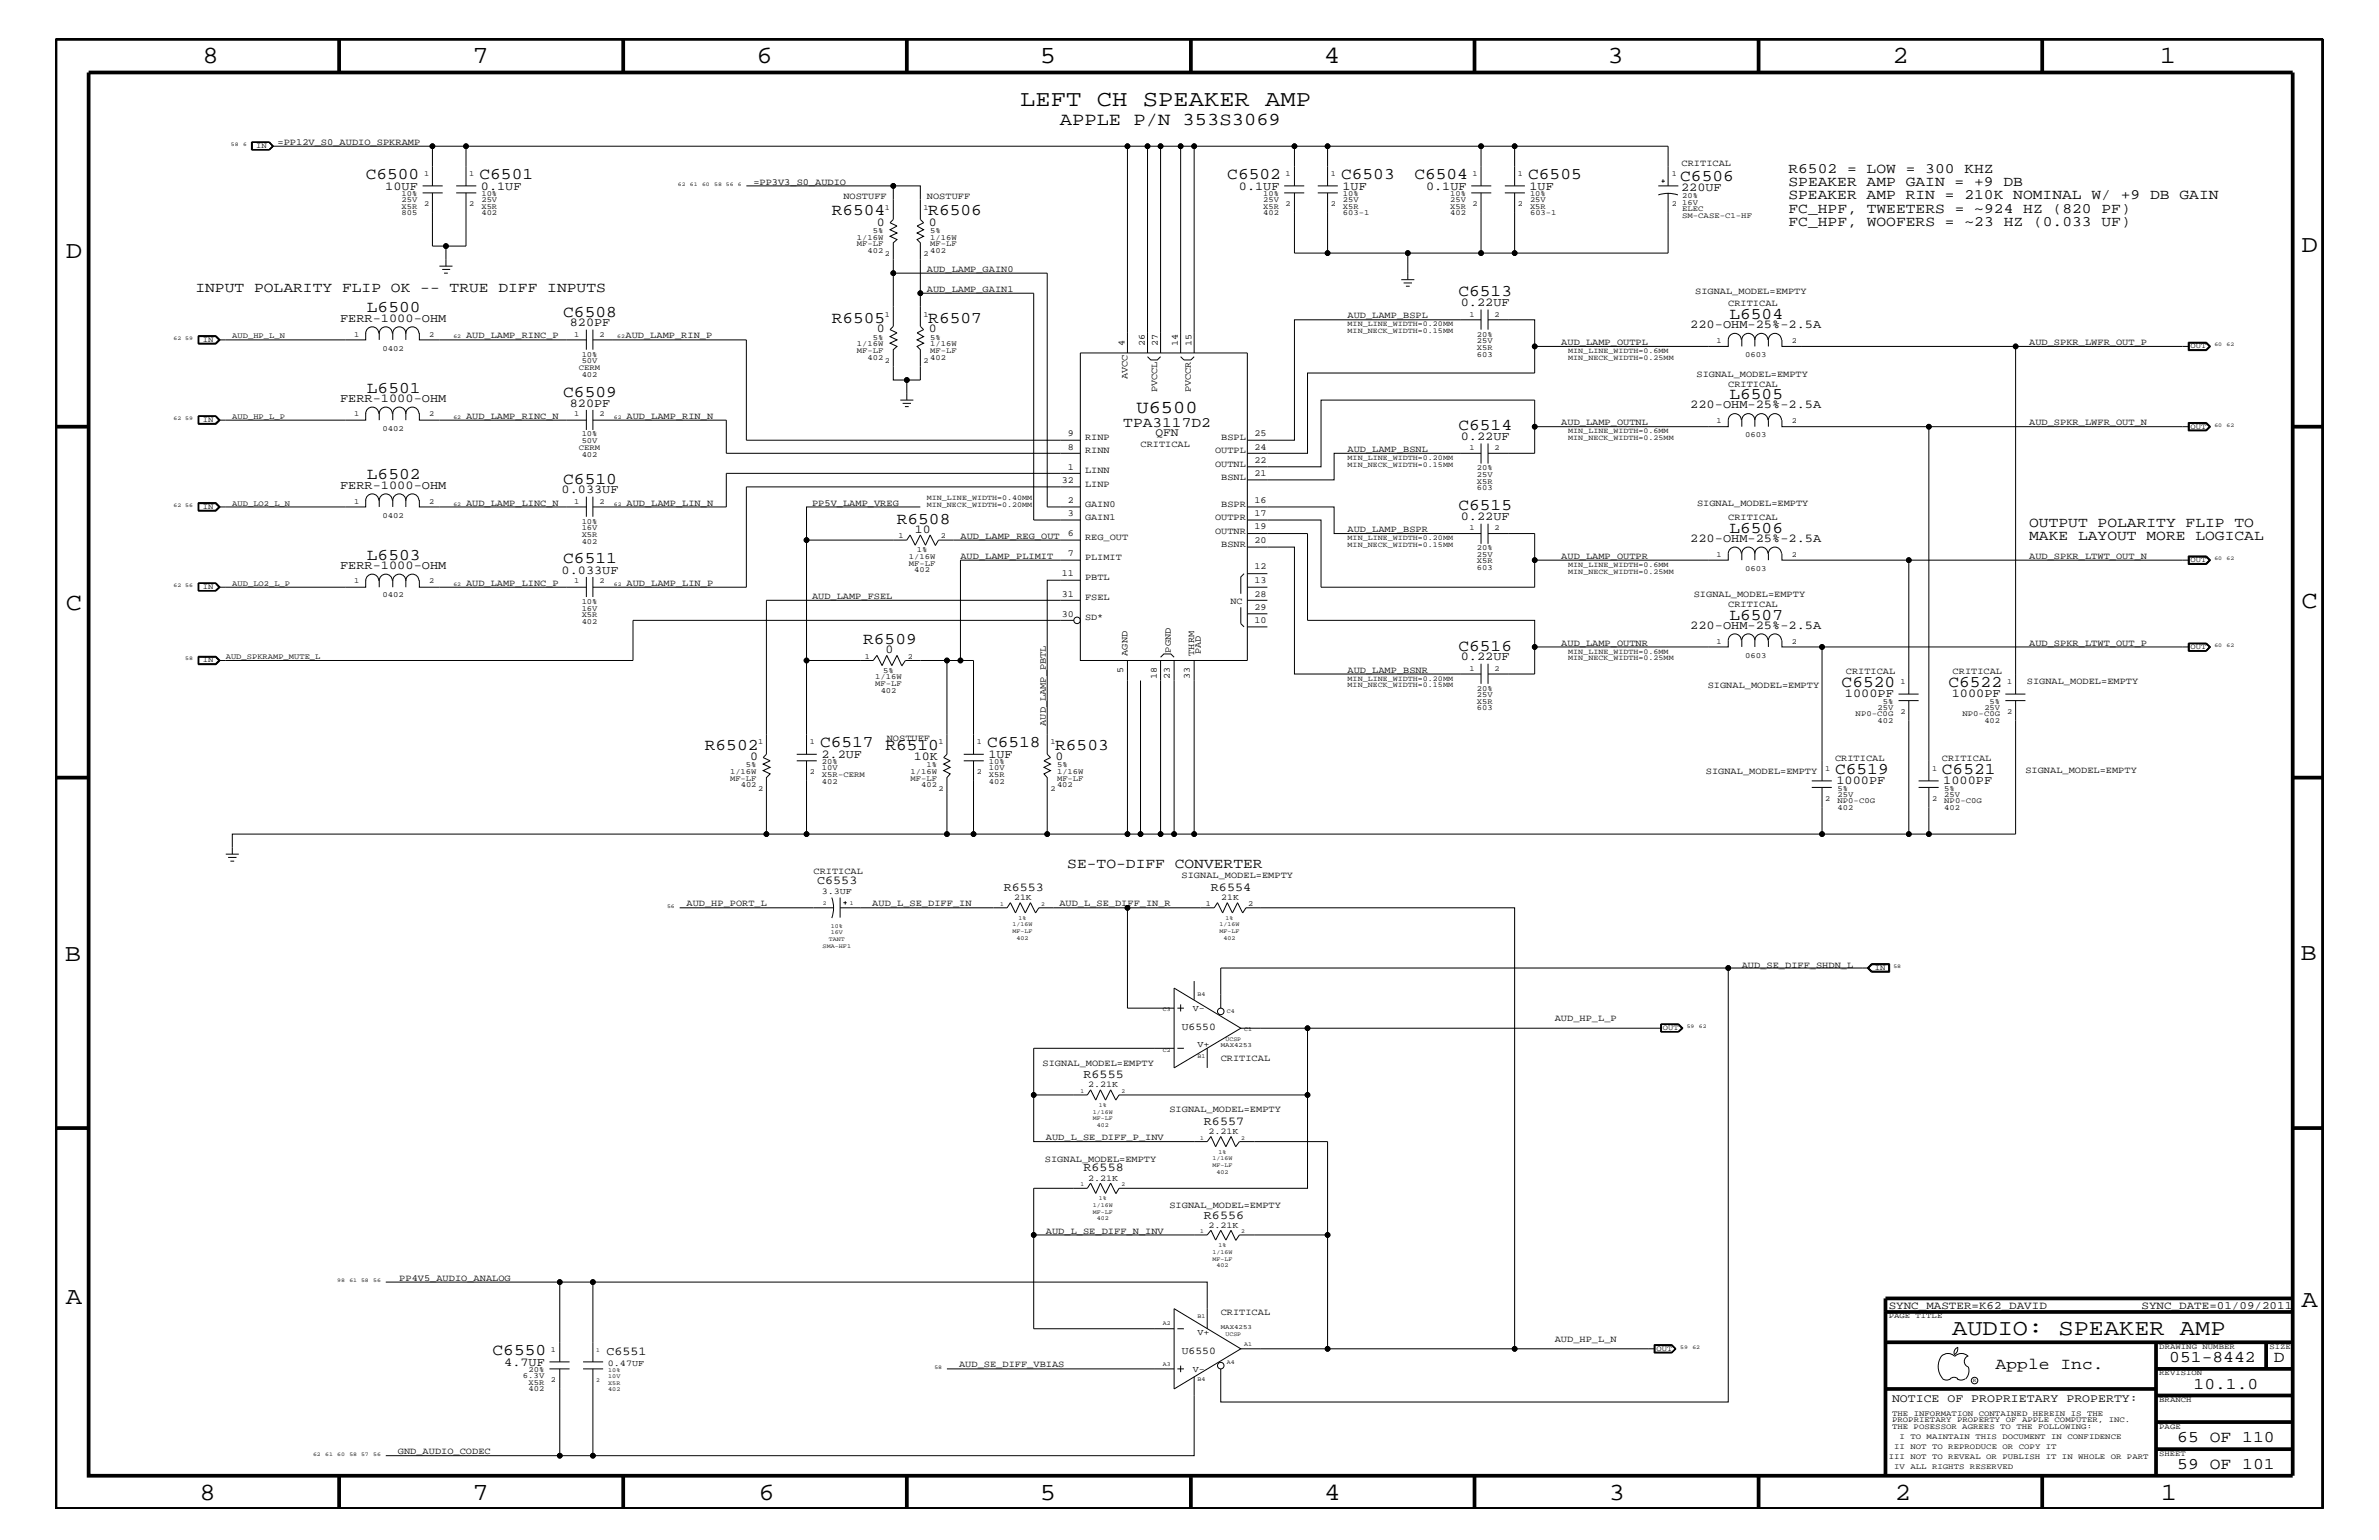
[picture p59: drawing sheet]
<svg xmlns="http://www.w3.org/2000/svg" width="432mm" height="279mm" viewBox="0 0 432 279" stroke-linecap="round" stroke-linejoin="round" font-family="sans-serif">
<defs><g id="words">
<g font-size="4.5">
<text x="36.7" y="11.5">8</text>
<text x="85.8" y="11.5">7</text>
<text x="137.3" y="11.5">6</text>
<text x="188.7" y="11.5">5</text>
<text x="240.3" y="11.5">4</text>
<text x="291.8" y="11.5">3</text>
<text x="343.5" y="11.5">2</text>
<text x="392" y="11.5">1</text>
<text x="11.9" y="46.8">D</text>
<text x="417.7" y="45.7">D</text>
<text x="11.9" y="110.6">C</text>
<text x="417.7" y="110.3">C</text>
<text x="11.8" y="174.3">B</text>
<text x="417.6" y="174.2">B</text>
<text x="11.9" y="236.7">A</text>
<text x="417.7" y="237.1">A</text>
<text x="36.2" y="272.1">8</text>
<text x="85.8" y="272.1">7</text>
<text x="137.7" y="272.1">6</text>
<text x="188.7" y="272.1">5</text>
<text x="240.4" y="272.1">4</text>
<text x="292" y="272.1">3</text>
<text x="343.9" y="272.1">2</text>
<text x="392.2" y="272.1">1</text>
</g>
<g font-size="4.1">
<text x="185.2" y="19.2">LEFT CH SPEAKER AMP</text>
<text x="354.3" y="242.3">AUDIO: SPEAKER AMP</text>
</g>
<g font-size="3.3">
<text x="192.4" y="22.7">APPLE P/N 353S3069</text>
<text x="206.3" y="75">U6500</text>
</g>
<g font-size="3">
<text x="66.4" y="32.5">C6500</text>
<text x="87" y="32.5">C6501</text>
<text x="222.8" y="32.5">C6502</text>
<text x="243.4" y="32.5">C6503</text>
<text x="256.7" y="32.5">C6504</text>
<text x="277.4" y="32.5">C6505</text>
<text x="305" y="32.9">C6506</text>
<text x="151" y="39.1">R6504</text>
<text x="168.5" y="39.1">R6506</text>
<text x="264.7" y="53.8">C6513</text>
<text x="66.6" y="56.7">L6500</text>
<text x="102.2" y="57.4">C6508</text>
<text x="151" y="58.5">R6505</text>
<text x="168.5" y="58.5">R6507</text>
<text x="313.9" y="57.9">L6504</text>
<text x="66.6" y="71.2">L6501</text>
<text x="102.2" y="72">C6509</text>
<text x="313.9" y="72.4">L6505</text>
<text x="264.7" y="78">C6514</text>
<text x="66.6" y="87">L6502</text>
<text x="102.2" y="87.7">C6510</text>
<text x="162.8" y="95">R6508</text>
<text x="264.7" y="92.6">C6515</text>
<text x="66.6" y="101.5">L6503</text>
<text x="313.9" y="96.7">L6506</text>
<text x="102.2" y="102.2">C6511</text>
<text x="313.9" y="112.5">L6507</text>
<text x="156.7" y="116.8">R6509</text>
<text x="264.7" y="118.1">C6516</text>
<text x="334.3" y="124.7">C6520</text>
<text x="353.7" y="124.7">C6522</text>
<text x="127.9" y="136.1">R6502</text>
<text x="148.8" y="135.6">C6517</text>
<text x="160.7" y="136.1">R6510</text>
<text x="179.2" y="135.6">C6518</text>
<text x="191.5" y="136.1">R6503</text>
<text x="333.1" y="140.4">C6519</text>
<text x="352.5" y="140.4">C6521</text>
<text x="89.4" y="245.9">C6550</text>
<text x="362.2" y="248.4">Apple Inc.</text>
<text x="393.7" y="247.1">051-8442</text>
<text x="398.1" y="252">10.1.0</text>
<text x="412.7" y="247.1">D</text>
<text x="395.2" y="261.6">65 OF 110</text>
<text x="395.2" y="266.6">59 OF 101</text>
</g>
<g font-size="2.6">
<text x="324.6" y="33.7">SPEAKER AMP GAIN = +9 DB</text>
<text x="324.6" y="31.4">R6502 = LOW = 300 KHZ</text>
<text x="324.6" y="41">FC_HPF, WOOFERS = ~23 HZ (0.033 UF)</text>
<text x="324.6" y="38.6">FC_HPF, TWEETERS = ~924 HZ (820 PF)</text>
<text x="324.6" y="36.2">SPEAKER AMP RIN = 210K NOMINAL W/ +9 DB GAIN</text>
<text x="35.5" y="53">INPUT POLARITY FLIP OK -- TRUE DIFF INPUTS</text>
<text x="203.9" y="77.4">TPA3117D2</text>
<text x="368.3" y="95.6">OUTPUT POLARITY FLIP TO</text>
<text x="368.3" y="98">MAKE LAYOUT MORE LOGICAL</text>
<text x="193.7" y="157.4">SE-TO-DIFF CONVERTER</text>
</g>
<g font-size="2.2">
<text x="69.9" y="34.4">10UF</text>
<text x="87.3" y="34.4">0.1UF</text>
<text x="224.9" y="34.4">0.1UF</text>
<text x="243.7" y="34.4">1UF</text>
<text x="258.8" y="34.4">0.1UF</text>
<text x="277.6" y="34.4">1UF</text>
<text x="305.1" y="34.7">220UF</text>
<text x="159.2" y="40.9">0</text>
<text x="168.6" y="40.9">0</text>
<text x="61.7" y="58.4">FERR-1000-OHM</text>
<text x="103.4" y="59.2">820PF</text>
<text x="265.1" y="55.6">0.22UF</text>
<text x="306.8" y="59.5">220-OHM-25%-2.5A</text>
<text x="159.2" y="60.3">0</text>
<text x="168.6" y="60.3">0</text>
<text x="61.7" y="72.9">FERR-1000-OHM</text>
<text x="103.4" y="73.8">820PF</text>
<text x="306.8" y="74.1">220-OHM-25%-2.5A</text>
<text x="265.1" y="79.9">0.22UF</text>
<text x="61.7" y="88.7">FERR-1000-OHM</text>
<text x="101.9" y="89.5">0.033UF</text>
<text x="265.1" y="94.3">0.22UF</text>
<text x="166" y="96.7">10</text>
<text x="306.8" y="98.4">220-OHM-25%-2.5A</text>
<text x="61.7" y="103.2">FERR-1000-OHM</text>
<text x="101.9" y="104.1">0.033UF</text>
<text x="160.7" y="118.5">0</text>
<text x="265.1" y="119.8">0.22UF</text>
<text x="306.8" y="114.2">220-OHM-25%-2.5A</text>
<text x="334.9" y="126.5">1000PF</text>
<text x="354.2" y="126.5">1000PF</text>
<text x="136.1" y="137.9">0</text>
<text x="149.1" y="137.4">2.2UF</text>
<text x="165.9" y="137.9">10K</text>
<text x="179.4" y="137.4">1UF</text>
<text x="191.6" y="137.9">0</text>
<text x="333.3" y="142.3">1000PF</text>
<text x="352.7" y="142.3">1000PF</text>
<text x="148.3" y="160.5">C6553</text>
<text x="182.2" y="161.7">R6553</text>
<text x="219.8" y="161.7">R6554</text>
<text x="196.7" y="195.6">R6555</text>
<text x="218.5" y="204.1">R6557</text>
<text x="196.7" y="212.5">R6558</text>
<text x="218.5" y="221.1">R6556</text>
<text x="110.1" y="245.9">C6551</text>
<text x="91.5" y="247.8">4.7UF</text>
</g>
<g font-size="2.1">
<text x="209.7" y="79.2">QFN</text>
<text x="343.4" y="254.4">NOTICE OF PROPRIETARY PROPERTY:</text>
</g>
<g font-size="2">
<text x="342.8" y="237.4">SYNC_MASTER=K62_DAVID</text>
<text x="388.7" y="237.4">SYNC_DATE=01/09/2011</text>
</g>
<g font-size="1.9">
<text x="214.5" y="186.8">U6550</text>
<text x="214.5" y="245.6">U6550</text>
</g>
<g font-size="1.7">
<text x="50.4" y="26.3">=PP12V_S0_AUDIO_SPKRAMP</text>
<text x="136.7" y="33.6">=PP3V3_S0_AUDIO</text>
<text x="305.2" y="30.2">CRITICAL</text>
<text x="153.1" y="36.2">NOSTUFF</text>
<text x="168.2" y="36.2">NOSTUFF</text>
<text x="168.2" y="49.3">AUD_LAMP_GAIN0</text>
<text x="168.2" y="52.9">AUD_LAMP_GAIN1</text>
<text x="307.7" y="53.4">SIGNAL_MODEL=EMPTY</text>
<text x="244.6" y="57.8">AUD_LAMP_BSPL</text>
<text x="313.7" y="55.6">CRITICAL</text>
<text x="84.6" y="61.4">AUD_LAMP_RINC_P</text>
<text x="113.5" y="61.4">AUD_LAMP_RIN_P</text>
<text x="204.1" y="62.9" transform="rotate(-90 204.1 62.9)">4</text>
<text x="207.8" y="62.9" transform="rotate(-90 207.8 62.9)">26</text>
<text x="210.1" y="62.9" transform="rotate(-90 210.1 62.9)">27</text>
<text x="213.8" y="62.9" transform="rotate(-90 213.8 62.9)">14</text>
<text x="216.2" y="62.9" transform="rotate(-90 216.2 62.9)">15</text>
<text x="283.4" y="62.6">AUD_LAMP_OUTPL</text>
<text x="368.3" y="62.6">AUD_SPKR_LWFR_OUT_P</text>
<text x="204.6" y="68.8" transform="rotate(-90 204.6 68.8)">AVCC</text>
<text x="210.1" y="71.1" transform="rotate(-90 210.1 71.1)">PVCCL</text>
<text x="216.2" y="71.1" transform="rotate(-90 216.2 71.1)">PVCCR</text>
<text x="307.9" y="68.4">SIGNAL_MODEL=EMPTY</text>
<text x="313.7" y="70.1">CRITICAL</text>
<text x="84.6" y="76">AUD_LAMP_RINC_N</text>
<text x="113.7" y="76">AUD_LAMP_RIN_N</text>
<text x="283.4" y="77.2">AUD_LAMP_OUTNL</text>
<text x="368.3" y="77.2">AUD_SPKR_LWFR_OUT_N</text>
<text x="193.8" y="79.1">9</text>
<text x="193.8" y="81.6">8</text>
<text x="196.9" y="82.2">RINN</text>
<text x="196.9" y="79.9">RINP</text>
<text x="207" y="81.1">CRITICAL</text>
<text x="220.6" y="82.2">OUTPL</text>
<text x="221.7" y="79.9">BSPL</text>
<text x="227.7" y="81.6">24</text>
<text x="227.7" y="83.9">22</text>
<text x="227.7" y="79.1">25</text>
<text x="244.6" y="82">AUD_LAMP_BSNL</text>
<text x="192.7" y="87.6">32</text>
<text x="193.8" y="85.2">1</text>
<text x="196.9" y="88.3">LINP</text>
<text x="196.9" y="85.9">LINN</text>
<text x="220.6" y="84.7">OUTNL</text>
<text x="221.7" y="87.1">BSNL</text>
<text x="227.7" y="86.4">21</text>
<text x="84.6" y="91.7">AUD_LAMP_LINC_N</text>
<text x="113.7" y="91.7">AUD_LAMP_LIN_N</text>
<text x="147.4" y="91.7">PP5V_LAMP_VREG</text>
<text x="193.8" y="93.7">3</text>
<text x="193.8" y="91.2">2</text>
<text x="196.9" y="94.3">GAIN1</text>
<text x="196.9" y="92">GAIN0</text>
<text x="220.6" y="94.3">OUTPR</text>
<text x="221.7" y="92">BSPR</text>
<text x="227.7" y="93.7">17</text>
<text x="227.7" y="91.2">16</text>
<text x="308" y="91.8">SIGNAL_MODEL=EMPTY</text>
<text x="313.7" y="94.3">CRITICAL</text>
<text x="174.3" y="101.4">AUD_LAMP_PLIMIT</text>
<text x="174.3" y="97.7">AUD_LAMP_REG_OUT</text>
<text x="193.8" y="101">7</text>
<text x="193.8" y="97.3">6</text>
<text x="196.9" y="98">REG_OUT</text>
<text x="196.9" y="101.6">PLIMIT</text>
<text x="220.6" y="96.8">OUTNR</text>
<text x="221.7" y="99.3">BSNR</text>
<text x="227.7" y="96">19</text>
<text x="227.7" y="98.5">20</text>
<text x="244.6" y="96.5">AUD_LAMP_BSPR</text>
<text x="283.4" y="101.4">AUD_LAMP_OUTPR</text>
<text x="368.3" y="101.4">AUD_SPKR_LTWT_OUT_N</text>
<text x="84.6" y="106.3">AUD_LAMP_LINC_P</text>
<text x="113.7" y="106.3">AUD_LAMP_LIN_P</text>
<text x="192.7" y="104.6">11</text>
<text x="196.9" y="105.3">PBTL</text>
<text x="227.7" y="105.8">13</text>
<text x="227.7" y="103.3">12</text>
<text x="147.4" y="108.7">AUD_LAMP_FSEL</text>
<text x="192.7" y="111.9">30</text>
<text x="192.7" y="108.2">31</text>
<text x="196.9" y="108.9">FSEL</text>
<text x="196.9" y="112.6">SD*</text>
<text x="223.4" y="109.5">NC</text>
<text x="227.7" y="113.1">10</text>
<text x="227.7" y="110.6">29</text>
<text x="227.7" y="108.2">28</text>
<text x="307.4" y="108.2">SIGNAL_MODEL=EMPTY</text>
<text x="313.7" y="110.2">CRITICAL</text>
<text x="204.6" y="119" transform="rotate(-90 204.6 119)">AGND</text>
<text x="212.5" y="118.4" transform="rotate(-90 212.5 118.4)">PGND</text>
<text x="216.7" y="119" transform="rotate(-90 216.7 119)">THRM</text>
<text x="217.9" y="118.6" transform="rotate(-90 217.9 118.6)">PAD</text>
<text x="283.4" y="117.2">AUD_LAMP_OUTNR</text>
<text x="368.3" y="117.2">AUD_SPKR_LTWT_OUT_P</text>
<text x="203.9" y="122.1" transform="rotate(-90 203.9 122.1)">5</text>
<text x="210" y="123.2" transform="rotate(-90 210 123.2)">18</text>
<text x="212.3" y="123.2" transform="rotate(-90 212.3 123.2)">23</text>
<text x="216" y="123.2" transform="rotate(-90 216 123.2)">33</text>
<text x="244.6" y="122">AUD_LAMP_BSNR</text>
<text x="310" y="124.9">SIGNAL_MODEL=EMPTY</text>
<text x="335" y="122.3">CRITICAL</text>
<text x="354.4" y="122.3">CRITICAL</text>
<text x="367.9" y="124.1">SIGNAL_MODEL=EMPTY</text>
<text x="189.8" y="131.7" transform="rotate(-90 189.8 131.7)">AUD_LAMP_PBTL</text>
<text x="161" y="134.4">NOSTUFF</text>
<text x="309.6" y="140.4">SIGNAL_MODEL=EMPTY</text>
<text x="333.1" y="138">CRITICAL</text>
<text x="352.5" y="138">CRITICAL</text>
<text x="367.6" y="140.2">SIGNAL_MODEL=EMPTY</text>
<text x="147.7" y="158.6">CRITICAL</text>
<text x="214.5" y="159.4">SIGNAL_MODEL=EMPTY</text>
<text x="124.6" y="164.5">AUD_HP_PORT_L</text>
<text x="158.3" y="164.5">AUD_L_SE_DIFF_IN</text>
<text x="192.3" y="164.5">AUD_L_SE_DIFF_IN_R</text>
<text x="316.1" y="175.6">AUD_SE_DIFF_SHDN_L</text>
<text x="282.2" y="185.3">AUD_HP_L_P</text>
<text x="189.2" y="193.4">SIGNAL_MODEL=EMPTY</text>
<text x="221.6" y="192.6">CRITICAL</text>
<text x="212.3" y="201.7">SIGNAL_MODEL=EMPTY</text>
<text x="189.8" y="206.9">AUD_L_SE_DIFF_P_INV</text>
<text x="189.7" y="210.8">SIGNAL_MODEL=EMPTY</text>
<text x="212.3" y="219.1">SIGNAL_MODEL=EMPTY</text>
<text x="189.8" y="223.9">AUD_L_SE_DIFF_N_INV</text>
<text x="72.5" y="232.4">PP4V5_AUDIO_ANALOG</text>
<text x="221.6" y="238.6">CRITICAL</text>
<text x="282.2" y="243.5">AUD_HP_L_N</text>
<text x="174.1" y="248.1">AUD_SE_DIFF_VBIAS</text>
<text x="72.2" y="263.8">GND_AUDIO_CODEC</text>
</g>
<g font-size="1.6">
<text x="149.1" y="162.2">3.3UF</text>
<text x="184.1" y="163.4">21K</text>
<text x="221.7" y="163.4">21K</text>
<text x="216.5" y="183.5">V-</text>
<text x="217.3" y="190">V+</text>
<text x="197.5" y="197.3">2.21K</text>
<text x="219.3" y="205.8">2.21K</text>
<text x="197.5" y="214.2">2.21K</text>
<text x="219.3" y="222.8">2.21K</text>
<text x="217.3" y="242.3">V+</text>
<text x="110.3" y="247.8">0.47UF</text>
<text x="216.5" y="248.9">V-</text>
</g>
<g font-size="1.4">
<text x="46.5" y="26.9">IN</text>
<text x="72.9" y="35.6">10%</text>
<text x="77" y="31.9">1</text>
<text x="85.2" y="31.9">1</text>
<text x="87.4" y="35.6">10%</text>
<text x="229.3" y="35.6">10%</text>
<text x="233.3" y="31.9">1</text>
<text x="241.6" y="31.9">1</text>
<text x="243.8" y="35.6">10%</text>
<text x="263.2" y="35.6">10%</text>
<text x="267.3" y="31.9">1</text>
<text x="275.5" y="31.9">1</text>
<text x="277.7" y="35.6">10%</text>
<text x="303.4" y="31.9">1</text>
<text x="305.3" y="35.9">20%</text>
<text x="72.9" y="39.1">805</text>
<text x="72.9" y="37.9">X5R</text>
<text x="72.9" y="36.7">25V</text>
<text x="77" y="37.4">2</text>
<text x="85.2" y="37.4">2</text>
<text x="87.4" y="39.1">402</text>
<text x="87.4" y="36.7">25V</text>
<text x="87.4" y="37.9">X5R</text>
<text x="160.6" y="38">1</text>
<text x="167.6" y="38">1</text>
<text x="229.3" y="36.7">25V</text>
<text x="229.3" y="37.9">X5R</text>
<text x="229.3" y="39.1">402</text>
<text x="233.3" y="37.4">2</text>
<text x="241.6" y="37.4">2</text>
<text x="243.8" y="39.1">603-1</text>
<text x="243.8" y="37.9">X5R</text>
<text x="243.8" y="36.7">25V</text>
<text x="263.2" y="36.7">25V</text>
<text x="263.2" y="37.9">X5R</text>
<text x="263.2" y="39.1">402</text>
<text x="267.3" y="37.4">2</text>
<text x="275.5" y="37.4">2</text>
<text x="277.7" y="37.9">X5R</text>
<text x="277.7" y="36.7">25V</text>
<text x="277.7" y="39.1">603-1</text>
<text x="303.4" y="37.4">2</text>
<text x="305.3" y="37.2">16V</text>
<text x="305.3" y="38.2">ELEC</text>
<text x="305.3" y="39.5">SM-CASE-C1-HF</text>
<text x="155.5" y="44.6">MF-LF</text>
<text x="155.5" y="43.5">1/16W</text>
<text x="157.5" y="45.9">402</text>
<text x="158.4" y="42.3">5%</text>
<text x="160.6" y="46.5">2</text>
<text x="167.6" y="46.5">2</text>
<text x="168.8" y="42.3">5%</text>
<text x="168.8" y="43.5">1/16W</text>
<text x="168.8" y="44.6">MF-LF</text>
<text x="168.8" y="45.9">402</text>
<text x="160.6" y="57.4">1</text>
<text x="167.6" y="57.4">1</text>
<text x="244.6" y="59.2">MIN_LINE_WIDTH=0.20MM</text>
<text x="266.7" y="57.4">1</text>
<text x="271.3" y="57.4">2</text>
<text x="36.8" y="62">IN</text>
<text x="42.2" y="61.4">AUD_HP_L_N</text>
<text x="64.3" y="61.1">1</text>
<text x="69.4" y="63.6">0402</text>
<text x="77.9" y="61.1">2</text>
<text x="104.2" y="61.1">1</text>
<text x="105.6" y="65.9">50V</text>
<text x="105.6" y="64.7">10%</text>
<text x="108.8" y="61.1">2</text>
<text x="155.5" y="64">MF-LF</text>
<text x="155.5" y="62.9">1/16W</text>
<text x="157.5" y="65.3">402</text>
<text x="158.4" y="61.7">5%</text>
<text x="160.6" y="65.9">2</text>
<text x="167.6" y="65.9">2</text>
<text x="168.8" y="61.7">5%</text>
<text x="168.8" y="62.9">1/16W</text>
<text x="168.8" y="65.3">402</text>
<text x="168.8" y="64">MF-LF</text>
<text x="244.6" y="60.4">MIN_NECK_WIDTH=0.15MM</text>
<text x="268.1" y="61.1">20%</text>
<text x="268.1" y="63.4">X5R</text>
<text x="268.1" y="62.3">25V</text>
<text x="268.1" y="64.7">603</text>
<text x="284.6" y="65.3">MIN_NECK_WIDTH=0.25MM</text>
<text x="284.6" y="64">MIN_LINE_WIDTH=0.6MM</text>
<text x="311.6" y="62.3">1</text>
<text x="316.7" y="64.8">0603</text>
<text x="325.2" y="62.3">2</text>
<text x="397.6" y="63.2">OUT</text>
<text x="105.1" y="67.1">CERM</text>
<text x="105.6" y="68.4">402</text>
<text x="36.8" y="76.6">IN</text>
<text x="42.2" y="76">AUD_HP_L_P</text>
<text x="64.3" y="75.6">1</text>
<text x="77.9" y="75.6">2</text>
<text x="104.2" y="75.6">1</text>
<text x="108.8" y="75.6">2</text>
<text x="311.6" y="76.8">1</text>
<text x="325.2" y="76.8">2</text>
<text x="397.6" y="77.8">OUT</text>
<text x="69.4" y="78.2">0402</text>
<text x="105.1" y="81.6">CERM</text>
<text x="105.6" y="79.2">10%</text>
<text x="105.6" y="82.8">402</text>
<text x="105.6" y="80.5">50V</text>
<text x="244.6" y="83.5">MIN_LINE_WIDTH=0.20MM</text>
<text x="266.7" y="81.6">1</text>
<text x="271.3" y="81.6">2</text>
<text x="284.6" y="78.6">MIN_LINE_WIDTH=0.6MM</text>
<text x="284.6" y="79.9">MIN_NECK_WIDTH=0.25MM</text>
<text x="316.7" y="79.4">0603</text>
<text x="244.6" y="84.7">MIN_NECK_WIDTH=0.15MM</text>
<text x="268.1" y="88.9">603</text>
<text x="268.1" y="85.3">20%</text>
<text x="268.1" y="86.5">25V</text>
<text x="268.1" y="87.7">X5R</text>
<text x="36.8" y="92.3">IN</text>
<text x="42.2" y="91.7">AUD_LO2_L_N</text>
<text x="64.3" y="91.4">1</text>
<text x="69.4" y="93.9">0402</text>
<text x="77.9" y="91.4">2</text>
<text x="104.2" y="91.4">1</text>
<text x="105.6" y="95">10%</text>
<text x="108.8" y="91.4">2</text>
<text x="168.2" y="90.7">MIN_LINE_WIDTH=0.40MM</text>
<text x="168.2" y="92">MIN_NECK_WIDTH=0.20MM</text>
<text x="105.6" y="96.2">16V</text>
<text x="105.6" y="97.4">X5R</text>
<text x="105.6" y="98.7">402</text>
<text x="163.1" y="97.6">1</text>
<text x="165" y="101.4">1/16W</text>
<text x="166.4" y="100.2">1%</text>
<text x="170.8" y="97.6">2</text>
<text x="244.6" y="98">MIN_LINE_WIDTH=0.20MM</text>
<text x="244.6" y="99.3">MIN_NECK_WIDTH=0.15MM</text>
<text x="266.7" y="96.2">1</text>
<text x="268.1" y="101">25V</text>
<text x="268.1" y="99.9">20%</text>
<text x="271.3" y="96.2">2</text>
<text x="311.6" y="101">1</text>
<text x="325.2" y="101">2</text>
<text x="36.8" y="106.9">IN</text>
<text x="42.2" y="106.3">AUD_LO2_L_P</text>
<text x="64.3" y="105.9">1</text>
<text x="77.9" y="105.9">2</text>
<text x="104.2" y="105.9">1</text>
<text x="108.8" y="105.9">2</text>
<text x="165" y="102.6">MF-LF</text>
<text x="165.9" y="103.8">402</text>
<text x="268.1" y="103.5">603</text>
<text x="268.1" y="102.2">X5R</text>
<text x="284.6" y="102.9">MIN_LINE_WIDTH=0.6MM</text>
<text x="284.6" y="104.1">MIN_NECK_WIDTH=0.25MM</text>
<text x="316.7" y="103.6">0603</text>
<text x="397.6" y="102.1">OUT</text>
<text x="69.4" y="108.4">0402</text>
<text x="105.6" y="109.5">10%</text>
<text x="105.6" y="113.1">402</text>
<text x="105.6" y="112">X5R</text>
<text x="105.6" y="110.8">16V</text>
<text x="41" y="119.6">AUD_SPKRAMP_MUTE_L</text>
<text x="157" y="119.5">1</text>
<text x="164.8" y="119.5">2</text>
<text x="284.6" y="118.6">MIN_LINE_WIDTH=0.6MM</text>
<text x="284.6" y="119.8">MIN_NECK_WIDTH=0.25MM</text>
<text x="311.6" y="116.8">1</text>
<text x="316.7" y="119.3">0603</text>
<text x="325.2" y="116.8">2</text>
<text x="397.6" y="117.8">OUT</text>
<text x="36.8" y="120.2">IN</text>
<text x="158.9" y="123.2">1/16W</text>
<text x="158.9" y="124.4">MF-LF</text>
<text x="159.9" y="125.7">402</text>
<text x="160.3" y="122">5%</text>
<text x="244.6" y="124.7">MIN_NECK_WIDTH=0.15MM</text>
<text x="244.6" y="123.5">MIN_LINE_WIDTH=0.20MM</text>
<text x="266.7" y="121.7">1</text>
<text x="268.1" y="125.3">20%</text>
<text x="271.3" y="121.7">2</text>
<text x="344.9" y="124.1">1</text>
<text x="364.3" y="124.1">1</text>
<text x="268.1" y="128.9">603</text>
<text x="268.1" y="127.7">X5R</text>
<text x="268.1" y="126.5">25V</text>
<text x="336.8" y="130">NP0-C0G</text>
<text x="340.8" y="128.8">25V</text>
<text x="340.8" y="131.3">402</text>
<text x="341.7" y="127.7">5%</text>
<text x="344.9" y="129.6">2</text>
<text x="356.2" y="130">NP0-C0G</text>
<text x="360.2" y="128.8">25V</text>
<text x="360.2" y="131.3">402</text>
<text x="361.1" y="127.7">5%</text>
<text x="364.3" y="129.6">2</text>
<text x="137.6" y="135">1</text>
<text x="147" y="135">1</text>
<text x="170.3" y="135">1</text>
<text x="177.3" y="135">1</text>
<text x="190.7" y="135">1</text>
<text x="132.5" y="141.7">MF-LF</text>
<text x="132.5" y="140.4">1/16W</text>
<text x="134.5" y="142.9">402</text>
<text x="135.4" y="139.2">5%</text>
<text x="137.6" y="143.5">2</text>
<text x="147" y="140.4">2</text>
<text x="149.2" y="139.7">10V</text>
<text x="149.2" y="142.2">402</text>
<text x="149.2" y="140.9">X5R-CERM</text>
<text x="149.2" y="138.6">20%</text>
<text x="165.3" y="140.4">1/16W</text>
<text x="165.3" y="141.7">MF-LF</text>
<text x="167.2" y="142.9">402</text>
<text x="168.1" y="139.2">1%</text>
<text x="170.3" y="143.5">2</text>
<text x="177.3" y="140.4">2</text>
<text x="179.5" y="142.2">402</text>
<text x="179.5" y="140.9">X5R</text>
<text x="179.5" y="139.7">10V</text>
<text x="179.5" y="138.6">10%</text>
<text x="190.7" y="143.5">2</text>
<text x="191.9" y="142.9">402</text>
<text x="191.9" y="141.7">MF-LF</text>
<text x="191.9" y="140.4">1/16W</text>
<text x="191.9" y="139.2">5%</text>
<text x="331.3" y="139.8">1</text>
<text x="333.5" y="143.5">5%</text>
<text x="350.7" y="139.8">1</text>
<text x="352.9" y="143.5">5%</text>
<text x="331.3" y="145.3">2</text>
<text x="333.5" y="145.7">NP0-C0G</text>
<text x="333.5" y="144.6">25V</text>
<text x="333.5" y="147">402</text>
<text x="350.7" y="145.3">2</text>
<text x="352.9" y="147">402</text>
<text x="352.9" y="144.6">25V</text>
<text x="352.9" y="145.7">NP0-C0G</text>
<text x="218.9" y="164.4">1</text>
<text x="226.6" y="164.4">2</text>
<text x="340.3" y="176">IN</text>
<text x="301.8" y="186.9">OUT</text>
<text x="342.8" y="239.2">PAGE TITLE</text>
<text x="100" y="245.3">1</text>
<text x="300.7" y="245.1">OUT</text>
<text x="391.9" y="244.7">DRAWING NUMBER</text>
<text x="411.9" y="244.7">SIZE</text>
<text x="94.9" y="250">6.3V</text>
<text x="95.9" y="251.2">X5R</text>
<text x="95.9" y="248.9">20%</text>
<text x="100" y="250.7">2</text>
<text x="391.9" y="249.5">REVISION</text>
<text x="95.9" y="252.4">402</text>
<text x="343.4" y="256.8">THE INFORMATION CONTAINED HEREIN IS THE</text>
<text x="391.9" y="254.4">BRANCH</text>
<text x="343.4" y="259.3">THE POSESSOR AGREES TO THE FOLLOWING:</text>
<text x="343.4" y="258">PROPRIETARY PROPERTY OF APPLE COMPUTER, INC.</text>
<text x="343.8" y="262.9">II NOT TO REPRODUCE OR COPY IT</text>
<text x="344.8" y="261.1">I TO MAINTAIN THIS DOCUMENT IN CONFIDENCE</text>
<text x="391.9" y="259.3">PAGE</text>
<text x="342.8" y="264.7">III NOT TO REVEAL OR PUBLISH IT IN WHOLE OR PART</text>
<text x="343.8" y="266.6">IV ALL RIGHTS RESERVED</text>
<text x="391.9" y="264.1">SHEET</text>
</g>
<g font-size="1.2">
<text x="221.6" y="190">MAX4253</text>
<text x="221.6" y="241.2">MAX4253</text>
</g>
<g font-size="1.1">
<text x="149.4" y="164.1">2</text>
<text x="154.3" y="164.1">1</text>
<text x="181.5" y="164.4">1</text>
<text x="184.9" y="166.9">1%</text>
<text x="189" y="164.4">2</text>
<text x="222.5" y="166.9">1%</text>
<text x="149.3" y="172">SMA-HF1</text>
<text x="150.5" y="170.7">TANT</text>
<text x="150.8" y="169.5">16V</text>
<text x="150.8" y="168.3">10%</text>
<text x="183.8" y="169.3">MF-LF</text>
<text x="183.8" y="168.1">1/16W</text>
<text x="184.5" y="170.5">402</text>
<text x="221.4" y="169.3">MF-LF</text>
<text x="221.4" y="168.1">1/16W</text>
<text x="222.1" y="170.5">402</text>
<text x="211.1" y="183.5">C3</text>
<text x="217.3" y="180.8">B4</text>
<text x="222.7" y="183.8">C4</text>
<text x="211.1" y="190.8">C2</text>
<text x="217.3" y="192">B1</text>
<text x="222.4" y="188.8">UCSP</text>
<text x="225.8" y="187.1">C1</text>
<text x="196.1" y="198.2">1</text>
<text x="198.3" y="202">1/16W</text>
<text x="198.3" y="203.2">MF-LF</text>
<text x="199.4" y="200.9">1%</text>
<text x="203.5" y="198.2">2</text>
<text x="199.1" y="204.4">402</text>
<text x="217.8" y="206.8">1</text>
<text x="221.2" y="209.3">1%</text>
<text x="225.3" y="206.8">2</text>
<text x="196.1" y="215.3">1</text>
<text x="203.5" y="215.3">2</text>
<text x="220.1" y="211.7">MF-LF</text>
<text x="220.1" y="210.5">1/16W</text>
<text x="220.8" y="213">402</text>
<text x="198.3" y="220.2">MF-LF</text>
<text x="198.3" y="219">1/16W</text>
<text x="199.1" y="221.4">402</text>
<text x="199.4" y="217.8">1%</text>
<text x="217.8" y="223.7">1</text>
<text x="220.1" y="227.5">1/16W</text>
<text x="221.2" y="226.3">1%</text>
<text x="225.3" y="223.7">2</text>
<text x="220.1" y="228.7">MF-LF</text>
<text x="220.8" y="229.9">402</text>
<text x="217.3" y="239.2">B1</text>
<text x="108.2" y="245.3">1</text>
<text x="211.1" y="240.5">A2</text>
<text x="222.4" y="242.4">UCSP</text>
<text x="225.8" y="244.1">A1</text>
<text x="108.2" y="250.7">2</text>
<text x="110.4" y="248.9">10%</text>
<text x="110.4" y="250">10V</text>
<text x="110.4" y="251.2">X5R</text>
<text x="211.1" y="247.8">A3</text>
<text x="217.3" y="250.5">B4</text>
<text x="222.7" y="247.4">A4</text>
<text x="110.4" y="252.4">402</text>
</g>
<g font-size="1">
<text x="41.9" y="26.5">58</text>
<text x="44.1" y="26.5">6</text>
<text x="123" y="33.7">62</text>
<text x="125.2" y="33.7">61</text>
<text x="127.4" y="33.7">60</text>
<text x="129.6" y="33.7">58 56</text>
<text x="133.9" y="33.7">6</text>
<text x="31.5" y="61.7">62 59</text>
<text x="82.3" y="61.4">62</text>
<text x="112" y="61.4">62</text>
<text x="401.9" y="62.9">60</text>
<text x="404.1" y="62.9">62</text>
<text x="31.5" y="76.2">62 59</text>
<text x="82.3" y="76">62</text>
<text x="111.4" y="76">62</text>
<text x="401.9" y="77.4">60</text>
<text x="404.1" y="77.4">62</text>
<text x="31.5" y="92">62 56</text>
<text x="82.3" y="91.7">62</text>
<text x="111.4" y="91.7">62</text>
<text x="401.9" y="101.6">60</text>
<text x="404.1" y="101.6">62</text>
<text x="31.5" y="106.5">62 56</text>
<text x="82.3" y="106.3">62</text>
<text x="111.4" y="106.3">62</text>
<text x="33.6" y="119.8">58</text>
<text x="401.9" y="117.4">60</text>
<text x="404.1" y="117.4">62</text>
<text x="121.1" y="164.7">56</text>
<text x="343.7" y="175.6">58</text>
<text x="306.2" y="186.5">59</text>
<text x="308.4" y="186.5">62</text>
<text x="61.2" y="232.6">98</text>
<text x="63.4" y="232.6">61 58</text>
<text x="67.7" y="232.6">56</text>
<text x="305" y="244.7">59</text>
<text x="307.2" y="244.7">62</text>
<text x="169.6" y="248.4">58</text>
<text x="358.1" y="250.7">R</text>
<text x="56.8" y="264.1">62</text>
<text x="59" y="264.1">61</text>
<text x="61.2" y="264.1">60</text>
<text x="63.4" y="264.1">58 57</text>
<text x="67.7" y="264.1">56</text>
</g>
</g></defs>
<g fill="none" stroke="#000" stroke-width=".18">
<path d="M45.6 25.8h3.3l.7 .7-.7 .7h-3.3zM45.7 27.1h3.2M45.7 25.8v1.4M45.7 25.9h3.2M45.8 25.9v1.2M48.9 25.9l.6 .6-.6 .6M48.9 25.8l.7 .7M48.9 25.9l.5 .6M49.4 26.5h29.1v7.2M49.4 26.5l-.5 .6M49.6 26.5l-.7 .7M76.7 35h3.6"/>
<path d="M76.7 33.7h3.6M78.5 26.5h6.1v7.2M78.5 35v9.6h6.1v-9.6M82.8 35h3.6M82.8 33.7h3.6M84.6 26.5h120M135.5 33.7h26.6v6.1l-.6 .6 1.3 .6-1.3 .7 1.3 .6-1.3 .6 1.3 .6-.7 .6v5.5M162.1 33.7h4.9v6.1l.6 .6-1.1 .6 1.1 .7-1.1 .6 1.1 .6-1.1 .6 .5 .6v9.1M208.3 26.5h2.4v37.5M210.7 26.5h3.6v37.5M214.3 26.5h2.4v37.5M216.7 26.5h18.3v7.2"/>
<path d="M233.1 35h3.6M233.1 33.7h3.6M235 26.5h6v7.2M235 35v10.9h6v-10.9M239.2 35h3.6M239.2 33.7h3.6M241 26.5h27.8v7.2M267 35h3.7M267 33.7h3.7M268.8 26.5h6.1v7.2M268.8 35v10.9M273.1 35h3.7"/>
<path d="M273.1 33.7h3.7M274.9 35v10.9h27.9v-10.9M274.9 26.5h27.9v7.2M301 35.4a5.8 5.8 0 0 1 3.5 0M301 33.7h3.6M301.6 32.9h.6M301.8 32.5v.6M79.8 48.3h2.3M80.3 48.9h1.4M80.6 49.6h.7M80.9 44.6v3.7M106.4 59.8v3.6"/>
<path d="M107.6 59.8v3.6M241 45.9h33.9M254.3 50.7h2.4M254.8 51.3h1.5M255.2 51.9h.7M255.5 45.9v4.8M268.8 58h-33.8v21.9h-8.6M268.8 56.2v3.6M270.1 58h8.5v9.7h-41.3v14.5h-10.9M270.1 56.2v3.6M36 60.9h3.2l.8 .8-.8 .7h-3.2zM36 75.5h3.2l.8 .7-.8 .8h-3.2z"/>
<path d="M36 61h3.2l.7 .7-.7 .6h-3.2M36.1 61v1.3M36.1 61.1h3l.6 .6M39.1 75.6h-3v1.2h3M39.1 61l.7 .7-.7 .6M39.1 75.6l.7 .6-.7 .6M39.1 75.6l.6 .6M39.2 75.5l.7 .7-.7 .7h-3.2M39.7 61.7l-.6 .6h-3M39.7 76.2l-.6 .6M66.4 75v1.2h-26.7M66.4 75a1.19 1.19 0 0 1 1.2-1.1 1.19 1.19 0 0 1 1.1 1.1"/>
<path d="M66.4 60.4v1.3h-26.7M66.4 60.5a1.19 1.19 0 0 1 1.2-1.2 1.19 1.19 0 0 1 1.1 1.2M68.8 75a1.19 1.19 0 0 1 1.2-1.1 1.19 1.19 0 0 1 1.2 1.1M68.8 60.5a1.19 1.19 0 0 1 1.2-1.2 1.19 1.19 0 0 1 1.2 1.2M68.8 60.4v1.3M68.8 75v1.2M71.3 75a1.19 1.19 0 0 1 1.2-1.1 1.19 1.19 0 0 1 1.2 1.1 1.19 1.19 0 0 1 1.1-1.1 1.19 1.19 0 0 1 1.2 1.1M71.3 60.5a1.19 1.19 0 0 1 1.2-1.2 1.19 1.19 0 0 1 1.2 1.2 1.19 1.19 0 0 1 1.1-1.2 1.19 1.19 0 0 1 1.2 1.2M71.3 60.4v1.3M71.3 75v1.2M73.7 60.4v1.3M73.7 75v1.2"/>
<path d="M76.1 75v1.2h30.3M76.1 60.4v1.3h30.3M106.4 74.4v3.6M107.6 61.7h27.9v18.2h60.6M107.6 76.2h24.2v6h64.3M107.6 74.4v3.6M163.4 72.6h2.4M163.8 73.2h1.6M164.3 73.8h.6M164.6 68.9v3.7M196.1 64h30.3v55.8h-30.3zM204.6 64v-37.5h3.7v37.5"/>
<path d="M208.3 64.7l.6 .6h1.2l.6-.6M214.3 64.7l.6 .6h1.3l.5-.6M316.1 61.7a1.19 1.19 0 0 0-1.2-1.2 1.19 1.19 0 0 0-1.2 1.2v1.2h-35.1M316.1 76.2a1.19 1.19 0 0 0-1.2-1.2 1.19 1.19 0 0 0-1.2 1.2v1.2h-35.1M318.5 61.7a1.19 1.19 0 0 0-1.2-1.2 1.19 1.19 0 0 0-1.2 1.2v1.2M318.5 61.7a1.19 1.19 0 0 1 1.2-1.2 1.19 1.19 0 0 1 1.2 1.2M318.5 76.2a1.19 1.19 0 0 0-1.2-1.2 1.19 1.19 0 0 0-1.2 1.2v1.2M318.5 76.2a1.19 1.19 0 0 1 1.2-1.2 1.19 1.19 0 0 1 1.2 1.2M318.5 61.7v1.2M318.5 76.2v1.2M323.3 61.7a1.19 1.19 0 0 0-1.1-1.2 1.19 1.19 0 0 0-1.2 1.2v1.2M323.3 76.2a1.19 1.19 0 0 0-1.1-1.2 1.19 1.19 0 0 0-1.2 1.2v1.2"/>
<path d="M323.4 61.7v1.2h42.4M323.4 76.2v1.2h73.9M350.1 77.4v64.3M397.2 62.1h3.3l.7 .8-.7 .7h-3.3zM397.2 76.7h3.3l.7 .7-.7 .8h-3.3zM397.3 62.2h3.2l.7 .7-.7 .6h-3.2zM397.3 76.7h3.2l.7 .7-.7 .7h-3.2zM397.3 62.9h-31.5v63M397.3 62.3h3.1l.6 .6-.6 .5h-3.1M397.3 62.2v1.3M397.3 76.7v1.4M397.3 76.8h3.1l.6 .6-.6 .6h-3.1"/>
<path d="M400.4 76.7l.7 .7-.7 .7M400.4 62.2l.7 .7-.7 .6M36 91.2h3.2l.8 .8-.8 .7h-3.2zM36.1 92.7v-1.4h3l.7 .7-.7 .7M36.1 91.4h3l.6 .6M39.2 91.2l.7 .8-.7 .7h-3.2M39.7 92l-.6 .6h-3M66.4 90.7v1.3h-26.7M66.4 90.8a1.19 1.19 0 0 1 1.2-1.2 1.19 1.19 0 0 1 1.1 1.2M68.8 90.8a1.19 1.19 0 0 1 1.2-1.2 1.19 1.19 0 0 1 1.2 1.2M68.8 90.7v1.3M71.3 90.8a1.19 1.19 0 0 1 1.2-1.2 1.19 1.19 0 0 1 1.2 1.2 1.19 1.19 0 0 1 1.1-1.2 1.19 1.19 0 0 1 1.2 1.2"/>
<path d="M71.3 90.7v1.3M73.7 90.7v1.3M76.1 90.7v1.3h30.3M106.4 90.1v3.7M107.6 90.1v3.7M146.4 98v21.8h12.1l.7-.9 .9 1.9 .9-1.9 .9 1.9 .9-1.9 .9 1.9M167 92h-20.6v6h18.2l.6-.9 .9 1.8 .9-1.8 1 1.8 .8-1.8 1 1.8M196.1 92h-6v-42.4h-28v9.6l-.6 .6 1.3 .6-1.3 .7 1.3 .6-1.3 .6 1.3 .6-.7 .5v5.5h4.9v-5.5l-.5-.5 1.1-.6-1.1-.6 1.1-.6-1.1-.7 1.1-.6-.6-.6v-6h20.6v41.1h8.5M196.1 98h-25.8l-.5 1M196.1 85.9h-64.3v6.1h-24.2M196.1 88.3h-60.6v18.2h-27.9M226.4 94.3h13.4v12.2h38.8v-4.9"/>
<path d="M226.4 99.3h8.6v23h33.8M226.4 96.8h10.9v15.8h41.3v9.7h-8.5M226.4 92h15.7v4.8h26.7M268.8 82.2h-26.7v4.9h-15.7M268.8 80.5v3.6M268.8 95v3.7M270.1 96.8h8.5v4.8h35.1v-1.2a1.19 1.19 0 0 1 1.2-1.1 1.19 1.19 0 0 1 1.2 1.1M270.1 82.2h8.5v-9.6h-38.8v12.1h-13.4M270.1 80.5v3.6M270.1 95v3.7M36 119.1h3.2l.8 .7-.8 .8h-3.2zM36 119.2h3.2l.7 .6-.7 .7h-3.2"/>
<path d="M36.1 119.2v1.3M36.1 119.2h3l.6 .6M39.1 105.9h-3v1.2h3M39.1 105.9l.7 .6-.7 .6M39.1 105.9l.6 .6M39.1 119.2l.7 .6-.7 .7M39.2 105.8h-3.2v1.4h3.2M39.2 105.8l.8 .7-.8 .7M39.2 105.8l.7 .7-.7 .7M39.7 106.5l-.6 .6M39.7 119.8l-.6 .6h-3M66.4 105.3v1.2h-26.7"/>
<path d="M66.4 105.4a1.19 1.19 0 0 1 1.2-1.2 1.19 1.19 0 0 1 1.1 1.2M68.8 105.4a1.19 1.19 0 0 1 1.2-1.2 1.19 1.19 0 0 1 1.2 1.2M68.8 105.3v1.2M71.3 105.4a1.19 1.19 0 0 1 1.2-1.2 1.19 1.19 0 0 1 1.2 1.2 1.19 1.19 0 0 1 1.1-1.2 1.19 1.19 0 0 1 1.2 1.2M71.3 105.3v1.2M73.7 105.3v1.2M76.1 105.3v1.2h30.3M106.4 104.7v3.6M107.6 104.7v3.6M146.4 119.8v17M171.9 119.8v17l-.6 .6 1.2 .6-1.2 .6 1.2 .6-1.2 .6 1.2 .6-.6 .7v10.2h4.8M194.9 112.6h-80v7.2h-75.2"/>
<path d="M196.1 105.3h-6v31.5l.6 .6-1.2 .6 1.2 .6-1.2 .6 1.2 .6-1.2 .6 .6 .7v10.2h14.5M196.1 108.9h-57v27.9l-.6 .6 1.3 .6-1.3 .6 1.3 .6-1.3 .6 1.3 .6-.7 .7v10.2h7.3M196.1 101.6h-21.8v18.2M204.6 119.8v31.5h2.4M210.7 119.2l.5-.6h1.3l.6 .6M210.7 119.8v31.5h2.4M213.1 119.8v31.5h3.6M216.7 119.8v31.5h114M225.2 110.2v2.9l.6 .6M225.8 104.1l-.6 .6v3M226.4 113.7h3.6M226.4 111.4h3.6"/>
<path d="M226.4 104.1h3.6M226.4 106.5h3.6M226.4 108.9h3.6M316.1 116.2a1.19 1.19 0 0 0-1.2-1.2 1.19 1.19 0 0 0-1.2 1.2v1.2h-35.1M318.5 100.4a1.19 1.19 0 0 0-1.2-1.1 1.19 1.19 0 0 0-1.2 1.1v1.2M318.5 100.4a1.19 1.19 0 0 1 1.2-1.1 1.19 1.19 0 0 1 1.2 1.1M318.5 116.2a1.19 1.19 0 0 0-1.2-1.2 1.19 1.19 0 0 0-1.2 1.2v1.2M318.5 116.2a1.19 1.19 0 0 1 1.2-1.2 1.19 1.19 0 0 1 1.2 1.2M318.5 100.4v1.2M318.5 116.2v1.2M323.3 100.4a1.19 1.19 0 0 0-1.1-1.1 1.19 1.19 0 0 0-1.2 1.1v1.2M323.3 116.2a1.19 1.19 0 0 0-1.1-1.2 1.19 1.19 0 0 0-1.2 1.2v1.2"/>
<path d="M323.4 100.4v1.2h23.1M323.4 116.2v1.2h7.3M397.2 100.9h3.3l.7 .7-.7 .8h-3.3zM397.3 102.4v-1.4h3.2l.7 .6-.7 .8M397.3 116.7v1.4M397.3 117.4h-66.6v24.3M397.3 101.6h-50.8v24.3M397.3 101h3.1l.7 .6-.7 .7h-3.1zM400.4 116.8h-3.1v1.3h3.1M400.4 116.8l.7 .6-.7 .7M400.4 116.8l.6 .6-.6 .7M400.4 101l.6 .6-.6 .6h-3.1"/>
<path d="M400.5 116.7h-3.3v1.4h3.3M400.5 116.7l.7 .7-.7 .7M144.6 138h3.7M144.6 136.8h3.7M146.4 138v13.3h25.5M163.7 120.8l.6-1h12.4v17M174.9 138h3.7M174.9 136.8h3.7M176.7 138v13.3h13.4M207 123.5v27.8h3.7M268.8 120.4v3.7M270.1 120.4v3.7"/>
<path d="M344.6 127.1h3.6M344.6 125.9h3.6M346.5 127.1v24.2h3.6M364 127.1h3.6M364 125.9h3.6M365.8 127.1v24.2h-15.7M41 155h2.3M41.4 155.6h1.5M41.8 156.2h.7M139.1 151.3h-96.9v3.7M328.8 142.9h3.7M328.8 141.7h3.7"/>
<path d="M330.7 142.9v8.4M330.7 151.3h15.8M348.2 142.9h3.7M348.2 141.7h3.7M350.1 142.9v8.4M123.4 164.7h27.9M151 162.9a5.4 5.4 0 0 1 0 3.7M152.5 164.7h30.3l.6-.9 .9 1.8 .9-1.8 .9 1.8 .9-1.8 1 1.8 .6-.9h31.8l.6-.9 .9 1.8 .9-1.8 .9 1.8 .9-1.8 1 1.8 .5-.9h48.8v80h25.5M152.5 162.8v3.7M153.1 163.8h.6M153.4 163.5v.6M204.6 164.7v18.2h8.5"/>
<path d="M213.1 179.3l12.1 7.2-12.1 7.2zM216.7 178v3.4M313.7 175.6h-92.1v7.3M339.1 175.6l.7-.7h3v1.3h-3zM339.2 175.6h-25.5v78.8h-92.1v-6M339.7 174.9h3.3v1.5h-3.3l-.8-.8zM339.7 174.9l-.7 .7 .7 .7h3.2v-1.4M342.8 175h-3l-.6 .6 .6 .6M213.1 190.2h-25.5v8.5M213.7 190.2h1.2M213.7 182.9h1.2M214.3 182.2v1.3"/>
<path d="M219.1 190.2v3.5M225.2 186.5h12.1M301.4 185.8h3.3l.8 .7-.8 .7h-3.3zM301.5 187.1h3.1M301.5 185.8v1.4M301.5 185.9h3.1M301.6 186.5h-64.3v12.2M301.6 185.9v1.2M304.6 185.8l.8 .7-.8 .7M304.6 185.9l.7 .6-.7 .6M304.6 185.9l.6 .6-.6 .6M202.5 216.6l.6-1h34.2v-16.9h-34.2l-.6 .9-.9-1.9-.9 1.9-1-1.9-.8 1.9-.9-1.9-.6 1h-9.8v8.4h31.5l.7-.9 .8 1.9 1-1.9 .9 1.9 .9-1.9 .9 1.9 .7-1h16v37.6h-15.8"/>
<path d="M202.5 216.5l-.9-1.8-.9 1.8-1-1.8-.8 1.8-.9-1.8-.6 .9h-9.8v25.5h25.5M70 232.6h31.6v14.5M101.6 232.6h6v14.5M107.6 232.6h111.5v8.5M187.6 224.1h31.5l.7-.9 .8 1.8 1-1.8 .9 1.8 .9-1.8 .9 1.8M213.1 237.4l12.1 7.3-12.1 7.3zM241 224.1h-16l-.7 1M99.7 248.4h3.7M99.7 247.1h3.7M101.6 248.4v15.7h-31.6M105.8 248.4h3.7M105.8 247.1h3.7"/>
<path d="M107.6 248.4v15.7h-6M171.9 248.4h41.2M213.7 248.4h1.2M213.7 241.1h1.2M214.3 247.8v1.1M216.7 249.8v14.3h-109.1M241 244.7h33.9M300.2 244h3.2l.8 .7-.8 .8h-3.2zM300.3 244h3.1l.7 .7-.7 .7h-3.1zM300.4 244.1h3l.6 .6-.6 .6h-3zM352.3 246.1a1.69 1.69 0 0 1 2.5 0 1.72 1.72 0 0 1 2.4 0M352.4 246a3.2 3.2 0 0 0 .4 4.3l.8 .1 .4-.2"/>
<path d="M354 250.2l.7-.3 .7 .3M355.2 250.2l.7 .2 .7-.2M355.3 244.4v.3a1.18 1.18 0 0 1-.6 1.1M355.4 244.4a.99 .99 0 0 0-.6 1.4M357.2 246a1.04 1.04 0 0 0-.7 1 1.04 1.04 0 0 0 .7 1M357.3 248l.1 .7a2.11 2.11 0 0 1-.6 1.5"/>
<circle cx="78.5" cy="26.5" r=".42"/>
<circle cx="84.6" cy="26.5" r=".42"/>
<circle cx="162.1" cy="33.7" r=".42"/>
<circle cx="204.6" cy="26.5" r=".42"/>
<circle cx="208.3" cy="26.5" r=".42"/>
<circle cx="210.7" cy="26.5" r=".42"/>
<circle cx="214.3" cy="26.5" r=".42"/>
<circle cx="216.7" cy="26.5" r=".42"/>
<circle cx="234.9" cy="26.5" r=".42"/>
<circle cx="241" cy="26.5" r=".42"/>
<circle cx="268.8" cy="26.5" r=".42"/>
<circle cx="274.9" cy="26.5" r=".42"/>
<circle cx="80.9" cy="44.6" r=".42"/>
<circle cx="162.1" cy="49.6" r=".42"/>
<circle cx="167" cy="53.2" r=".42"/>
<circle cx="241" cy="45.9" r=".42"/>
<circle cx="255.5" cy="45.9" r=".42"/>
<circle cx="268.8" cy="45.9" r=".42"/>
<circle cx="274.9" cy="45.9" r=".42"/>
<circle cx="164.6" cy="68.9" r=".42"/>
<circle cx="278.6" cy="77.4" r=".42"/>
<circle cx="278.6" cy="62.9" r=".42"/>
<circle cx="350.1" cy="77.4" r=".42"/>
<circle cx="365.8" cy="62.9" r=".42"/>
<circle cx="146.4" cy="98" r=".42"/>
<circle cx="146.4" cy="119.8" r=".42"/>
<circle cx="171.9" cy="119.8" r=".42"/>
<circle cx="174.3" cy="119.8" r=".42"/>
<circle cx="195.5" cy="112.6" r=".59"/>
<circle cx="278.6" cy="117.4" r=".42"/>
<circle cx="278.6" cy="101.6" r=".42"/>
<circle cx="330.7" cy="117.4" r=".42"/>
<circle cx="346.5" cy="101.6" r=".42"/>
<circle cx="139.1" cy="151.3" r=".42"/>
<circle cx="146.4" cy="151.3" r=".42"/>
<circle cx="171.9" cy="151.3" r=".42"/>
<circle cx="176.7" cy="151.3" r=".42"/>
<circle cx="190.1" cy="151.3" r=".42"/>
<circle cx="204.6" cy="151.3" r=".42"/>
<circle cx="207" cy="151.3" r=".42"/>
<circle cx="210.7" cy="151.3" r=".42"/>
<circle cx="213.1" cy="151.3" r=".42"/>
<circle cx="216.7" cy="151.3" r=".42"/>
<circle cx="330.7" cy="151.3" r=".42"/>
<circle cx="346.5" cy="151.3" r=".42"/>
<circle cx="350.1" cy="151.3" r=".42"/>
<circle cx="204.6" cy="164.7" r=".42"/>
<circle cx="313.7" cy="175.6" r=".42"/>
<circle cx="187.6" cy="198.7" r=".42"/>
<circle cx="221.6" cy="183.5" r=".59"/>
<circle cx="237.3" cy="198.7" r=".42"/>
<circle cx="237.3" cy="186.5" r=".42"/>
<circle cx="101.6" cy="232.6" r=".42"/>
<circle cx="107.6" cy="232.6" r=".42"/>
<circle cx="187.6" cy="224.1" r=".42"/>
<circle cx="241" cy="224.1" r=".42"/>
<circle cx="221.6" cy="247.8" r=".59"/>
<circle cx="241" cy="244.7" r=".42"/>
<circle cx="274.9" cy="244.7" r=".42"/>
<circle cx="358.4" cy="250.5" r=".59"/>
<circle cx="101.6" cy="264.1" r=".42"/>
<circle cx="107.6" cy="264.1" r=".42"/>
</g>
<g fill="none" stroke="#000" stroke-width=".68" stroke-linecap="butt">
<path d="M10.1 7.1h411.5v266.7h-411.5zM16.1 13.2h400v254.5h-400zM61.6 7.1v6.1M113.1 7.1v6.1M164.6 7.1v6.1M216.2 7.1v6.1M267.6 7.1v6.1M319.2 7.1v6.1M370.7 7.1v6.1M10.1 77.4h6M416.1 77.4h5.5M10.1 141.1h6"/>
<path d="M416.1 141.1h5.5M10.1 204.7h6M416.1 204.7h5.5M342.2 238h73.9M416.1 235.6h-73.9v32.1M342.2 243.5h73.9M342.2 252h49.1M391.3 243.5v24.2M391.3 258h24.8M391.3 253.2h24.8M391.3 248.4h24.8M411.3 243.5v4.9"/>
<path d="M61.6 267.7v6.1M113.1 267.7v6.1M164.6 267.7v6.1M216.2 268v5.8M267.6 267.7v6.1M319.2 267.7v6.1M370.7 267.7v6.1M391.3 262.9h24.8"/>
</g>
<g fill="#000">
<circle cx="78.5" cy="26.5" r=".42"/>
<circle cx="84.6" cy="26.5" r=".42"/>
<circle cx="162.1" cy="33.7" r=".42"/>
<circle cx="204.6" cy="26.5" r=".42"/>
<circle cx="208.3" cy="26.5" r=".42"/>
<circle cx="210.7" cy="26.5" r=".42"/>
<circle cx="214.3" cy="26.5" r=".42"/>
<circle cx="216.7" cy="26.5" r=".42"/>
<circle cx="234.9" cy="26.5" r=".42"/>
<circle cx="241" cy="26.5" r=".42"/>
<circle cx="268.8" cy="26.5" r=".42"/>
<circle cx="274.9" cy="26.5" r=".42"/>
<circle cx="80.9" cy="44.6" r=".42"/>
<circle cx="162.1" cy="49.6" r=".42"/>
<circle cx="167" cy="53.2" r=".42"/>
<circle cx="241" cy="45.9" r=".42"/>
<circle cx="255.5" cy="45.9" r=".42"/>
<circle cx="268.8" cy="45.9" r=".42"/>
<circle cx="274.9" cy="45.9" r=".42"/>
<circle cx="164.6" cy="68.9" r=".42"/>
<circle cx="278.6" cy="77.4" r=".42"/>
<circle cx="278.6" cy="62.9" r=".42"/>
<circle cx="350.1" cy="77.4" r=".42"/>
<circle cx="365.8" cy="62.9" r=".42"/>
<circle cx="146.4" cy="98" r=".42"/>
<circle cx="146.4" cy="119.8" r=".42"/>
<circle cx="171.9" cy="119.8" r=".42"/>
<circle cx="174.3" cy="119.8" r=".42"/>
<circle cx="278.6" cy="117.4" r=".42"/>
<circle cx="278.6" cy="101.6" r=".42"/>
<circle cx="330.7" cy="117.4" r=".42"/>
<circle cx="346.5" cy="101.6" r=".42"/>
<circle cx="139.1" cy="151.3" r=".42"/>
<circle cx="146.4" cy="151.3" r=".42"/>
<circle cx="171.9" cy="151.3" r=".42"/>
<circle cx="176.7" cy="151.3" r=".42"/>
<circle cx="190.1" cy="151.3" r=".42"/>
<circle cx="204.6" cy="151.3" r=".42"/>
<circle cx="207" cy="151.3" r=".42"/>
<circle cx="210.7" cy="151.3" r=".42"/>
<circle cx="213.1" cy="151.3" r=".42"/>
<circle cx="216.7" cy="151.3" r=".42"/>
<circle cx="330.7" cy="151.3" r=".42"/>
<circle cx="346.5" cy="151.3" r=".42"/>
<circle cx="350.1" cy="151.3" r=".42"/>
<circle cx="204.6" cy="164.7" r=".42"/>
<circle cx="313.7" cy="175.6" r=".42"/>
<circle cx="187.6" cy="198.7" r=".42"/>
<circle cx="237.3" cy="198.7" r=".42"/>
<circle cx="237.3" cy="186.5" r=".42"/>
<circle cx="101.6" cy="232.6" r=".42"/>
<circle cx="107.6" cy="232.6" r=".42"/>
<circle cx="187.6" cy="224.1" r=".42"/>
<circle cx="241" cy="224.1" r=".42"/>
<circle cx="241" cy="244.7" r=".42"/>
<circle cx="274.9" cy="244.7" r=".42"/>
<circle cx="101.6" cy="264.1" r=".42"/>
<circle cx="107.6" cy="264.1" r=".42"/>
</g>
<use href="#words"/>
</svg>
